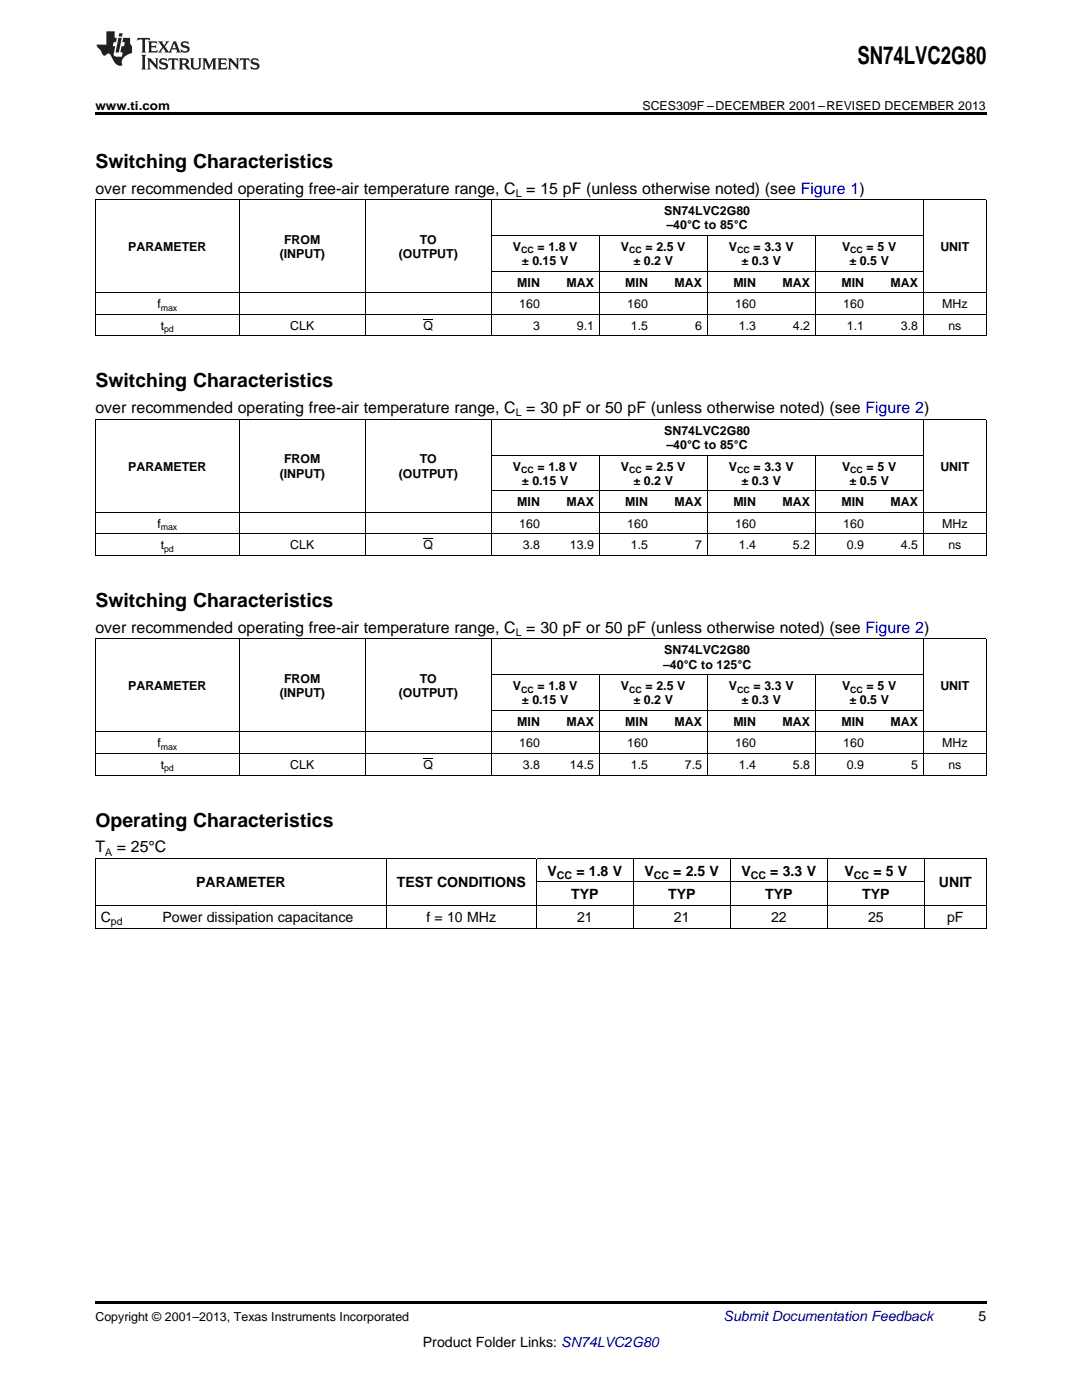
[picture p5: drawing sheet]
<svg xmlns="http://www.w3.org/2000/svg" width="216mm" height="279mm" viewBox="0 0 216 279" stroke-linecap="round" stroke-linejoin="round" font-family="sans-serif">
<defs><g id="words">
<text font-size="4.9" x="171.1" y="12.8">SN74LVC2G80</text>
<g font-size="3.9">
<text x="19" y="33.5">Switching Characteristics</text>
<text x="19" y="77.3">Switching Characteristics</text>
<text x="19" y="121.1">Switching Characteristics</text>
<text x="19" y="165">Operating Characteristics</text>
</g>
<g font-size="3.2">
<text x="19" y="38.7">over recommended operating free-air temperature range, C = 15 pF (unless otherwise noted) (see Figure 1)</text>
<text x="19" y="82.5">over recommended operating free-air temperature range, C = 30 pF or 50 pF (unless otherwise noted) (see Figure 2)</text>
<text x="19" y="126.3">over recommended operating free-air temperature range, C = 30 pF or 50 pF (unless otherwise noted) (see Figure 2)</text>
<text x="19" y="170.1">T</text>
<text x="23.3" y="170.1">= 25°C</text>
</g>
<g font-size="2.8">
<text x="39.2" y="177.1">PARAMETER</text>
<text x="79.2" y="177.1">TEST CONDITIONS</text>
<text x="109.3" y="174.8">V</text>
<text x="114" y="179.4">TYP</text>
<text x="115" y="174.8">= 1.8 V</text>
<text x="128.6" y="174.8">V</text>
<text x="133.3" y="179.4">TYP</text>
<text x="134.3" y="174.8">= 2.5 V</text>
<text x="148" y="174.8">V</text>
<text x="152.7" y="179.4">TYP</text>
<text x="153.7" y="174.8">= 3.3 V</text>
<text x="168.5" y="174.8">V</text>
<text x="172" y="179.4">TYP</text>
<text x="174.3" y="174.8">= 5 V</text>
<text x="187.4" y="177.1">UNIT</text>
<text x="20.1" y="184.1">C</text>
<text x="32.4" y="184.1">Power dissipation capacitance</text>
<text x="85.1" y="184.1">f = 10 MHz</text>
<text x="115.1" y="184.1">21</text>
<text x="134.5" y="184.1">21</text>
<text x="153.8" y="184.1">22</text>
<text x="173.2" y="184.1">25</text>
<text x="189" y="184.1">pF</text>
<text x="195.3" y="263.6">5</text>
<text x="84.4" y="268.9">Product Folder Links: SN74LVC2G80</text>
</g>
<text font-size="2.8" fill="#0000c8" x="144.4" y="263.6">Submit Documentation Feedback</text>
<g font-size="2.5">
<text x="19" y="21.9">www.ti.com</text>
<text x="128.2" y="21.9">SCES309F –DECEMBER 2001–REVISED DECEMBER 2013</text>
<text x="132.5" y="43">SN74LVC2G80</text>
<text x="133" y="45.8">–40°C to 85°C</text>
<text x="25.6" y="50.1">PARAMETER</text>
<text x="55.8" y="51.5">(INPUT)</text>
<text x="56.7" y="48.7">FROM</text>
<text x="79.6" y="51.5">(OUTPUT)</text>
<text x="83.7" y="48.7">TO</text>
<text x="102.3" y="50.1">V</text>
<text x="104.1" y="52.9">± 0.15 V</text>
<text x="107.2" y="50.1">= 1.8 V</text>
<text x="123.9" y="50.1">V</text>
<text x="126.4" y="52.9">± 0.2 V</text>
<text x="128.8" y="50.1">= 2.5 V</text>
<text x="145.5" y="50.1">V</text>
<text x="148" y="52.9">± 0.3 V</text>
<text x="150.4" y="50.1">= 3.3 V</text>
<text x="168" y="50.1">V</text>
<text x="169.5" y="52.9">± 0.5 V</text>
<text x="172.9" y="50.1">= 5 V</text>
<text x="187.6" y="50.1">UNIT</text>
<text x="103.2" y="57.2">MIN</text>
<text x="113" y="57.2">MAX</text>
<text x="124.8" y="57.2">MIN</text>
<text x="134.6" y="57.2">MAX</text>
<text x="146.3" y="57.2">MIN</text>
<text x="156.1" y="57.2">MAX</text>
<text x="167.9" y="57.2">MIN</text>
<text x="177.7" y="57.2">MAX</text>
<text x="31.4" y="61.5">f</text>
<text x="32.1" y="65.8">t</text>
<text x="57.9" y="65.8">CLK</text>
<text x="84.5" y="65.8">Q</text>
<text x="103.6" y="61.5">160</text>
<text x="106.4" y="65.8">3</text>
<text x="115.1" y="65.8">9.1</text>
<text x="125.2" y="61.5">160</text>
<text x="125.9" y="65.8">1.5</text>
<text x="138.7" y="65.8">6</text>
<text x="146.7" y="61.5">160</text>
<text x="147.4" y="65.8">1.3</text>
<text x="158.2" y="65.8">4.2</text>
<text x="168.3" y="61.5">160</text>
<text x="169" y="65.8">1.1</text>
<text x="179.8" y="65.8">3.8</text>
<text x="188" y="61.5">MHz</text>
<text x="189.2" y="65.8">ns</text>
<text x="132.5" y="86.8">SN74LVC2G80</text>
<text x="133" y="89.6">–40°C to 85°C</text>
<text x="25.6" y="93.9">PARAMETER</text>
<text x="55.8" y="95.3">(INPUT)</text>
<text x="56.7" y="92.5">FROM</text>
<text x="79.6" y="95.3">(OUTPUT)</text>
<text x="83.7" y="92.5">TO</text>
<text x="102.3" y="93.9">V</text>
<text x="107.2" y="93.9">= 1.8 V</text>
<text x="123.9" y="93.9">V</text>
<text x="128.8" y="93.9">= 2.5 V</text>
<text x="145.5" y="93.9">V</text>
<text x="150.4" y="93.9">= 3.3 V</text>
<text x="168" y="93.9">V</text>
<text x="172.9" y="93.9">= 5 V</text>
<text x="187.6" y="93.9">UNIT</text>
<text x="103.2" y="101">MIN</text>
<text x="104.1" y="96.7">± 0.15 V</text>
<text x="113" y="101">MAX</text>
<text x="124.8" y="101">MIN</text>
<text x="126.4" y="96.7">± 0.2 V</text>
<text x="134.6" y="101">MAX</text>
<text x="146.3" y="101">MIN</text>
<text x="148" y="96.7">± 0.3 V</text>
<text x="156.1" y="101">MAX</text>
<text x="167.9" y="101">MIN</text>
<text x="169.5" y="96.7">± 0.5 V</text>
<text x="177.7" y="101">MAX</text>
<text x="31.4" y="105.3">f</text>
<text x="103.6" y="105.3">160</text>
<text x="125.2" y="105.3">160</text>
<text x="146.7" y="105.3">160</text>
<text x="168.3" y="105.3">160</text>
<text x="188" y="105.3">MHz</text>
<text x="32.1" y="109.6">t</text>
<text x="57.9" y="109.6">CLK</text>
<text x="84.5" y="109.6">Q</text>
<text x="104.3" y="109.6">3.8</text>
<text x="113.7" y="109.6">13.9</text>
<text x="125.9" y="109.6">1.5</text>
<text x="138.7" y="109.6">7</text>
<text x="147.4" y="109.6">1.4</text>
<text x="158.2" y="109.6">5.2</text>
<text x="169" y="109.6">0.9</text>
<text x="179.8" y="109.6">4.5</text>
<text x="189.2" y="109.6">ns</text>
<text x="132.5" y="130.6">SN74LVC2G80</text>
<text x="25.6" y="137.7">PARAMETER</text>
<text x="56.7" y="136.3">FROM</text>
<text x="83.7" y="136.3">TO</text>
<text x="102.3" y="137.7">V</text>
<text x="107.2" y="137.7">= 1.8 V</text>
<text x="123.9" y="137.7">V</text>
<text x="128.8" y="137.7">= 2.5 V</text>
<text x="132.3" y="133.4">–40°C to 125°C</text>
<text x="145.5" y="137.7">V</text>
<text x="150.4" y="137.7">= 3.3 V</text>
<text x="168" y="137.7">V</text>
<text x="172.9" y="137.7">= 5 V</text>
<text x="187.6" y="137.7">UNIT</text>
<text x="55.8" y="139.1">(INPUT)</text>
<text x="79.6" y="139.1">(OUTPUT)</text>
<text x="104.1" y="140.5">± 0.15 V</text>
<text x="126.4" y="140.5">± 0.2 V</text>
<text x="148" y="140.5">± 0.3 V</text>
<text x="169.5" y="140.5">± 0.5 V</text>
<text x="31.4" y="149.2">f</text>
<text x="103.2" y="144.9">MIN</text>
<text x="103.6" y="149.2">160</text>
<text x="113" y="144.9">MAX</text>
<text x="124.8" y="144.9">MIN</text>
<text x="125.2" y="149.2">160</text>
<text x="134.6" y="144.9">MAX</text>
<text x="146.3" y="144.9">MIN</text>
<text x="146.7" y="149.2">160</text>
<text x="156.1" y="144.9">MAX</text>
<text x="167.9" y="144.9">MIN</text>
<text x="168.3" y="149.2">160</text>
<text x="177.7" y="144.9">MAX</text>
<text x="188" y="149.2">MHz</text>
<text x="32.1" y="153.5">t</text>
<text x="57.9" y="153.5">CLK</text>
<text x="84.5" y="153.5">Q</text>
<text x="104.3" y="153.5">3.8</text>
<text x="113.7" y="153.5">14.5</text>
<text x="125.9" y="153.5">1.5</text>
<text x="136.7" y="153.5">7.5</text>
<text x="147.4" y="153.5">1.4</text>
<text x="158.2" y="153.5">5.8</text>
<text x="169" y="153.5">0.9</text>
<text x="181.8" y="153.5">5</text>
<text x="189.2" y="153.5">ns</text>
<text x="19" y="263.6">Copyright © 2001–2013, Texas Instruments Incorporated</text>
</g>
<g font-size="2.1">
<text x="102.9" y="39.3">L</text>
<text x="102.9" y="83.1">L</text>
<text x="102.9" y="126.9">L</text>
<text x="21" y="170.7">A</text>
<text x="111.1" y="175.3">CC</text>
<text x="130.5" y="175.3">CC</text>
<text x="149.8" y="175.3">CC</text>
<text x="170.4" y="175.3">CC</text>
<text x="22.1" y="184.6">pd</text>
</g>
<g font-size="1.8">
<text x="104" y="50.6">CC</text>
<text x="125.5" y="50.6">CC</text>
<text x="147.1" y="50.6">CC</text>
<text x="169.7" y="50.6">CC</text>
<text x="32.1" y="62">max</text>
<text x="32.7" y="66.3">pd</text>
<text x="104" y="94.4">CC</text>
<text x="125.5" y="94.4">CC</text>
<text x="147.1" y="94.4">CC</text>
<text x="169.7" y="94.4">CC</text>
<text x="32.1" y="105.8">max</text>
<text x="32.7" y="110.1">pd</text>
<text x="104" y="138.2">CC</text>
<text x="125.5" y="138.2">CC</text>
<text x="147.1" y="138.2">CC</text>
<text x="169.7" y="138.2">CC</text>
<text x="32.1" y="149.6">max</text>
<text x="32.7" y="154">pd</text>
</g>
</g></defs>
<path d="M19 22.5h177.8v.5h-177.8zM19 259.7h177.8v.5h-177.8z" fill="#000"/>
<g fill="none" stroke="#000" stroke-width=".2">
<path d="M19 39.9h177.8M19.1 39.9v27.2M47.7 39.9v27.2M72.9 39.9v27.2M98 39.9v27.2M184.2 39.9v27.2M196.8 39.9v27.2M19 58.4h177.8M98 54.1h86.2M98 47h86.2M119.5 47.1v20M141.1 47.1v20"/>
<path d="M162.6 47.1v20M19 67h177.8M19 62.7h177.8M19 83.7h177.8M19.1 83.7v27.2M47.7 83.7v27.2M72.9 83.7v27.2M98 83.7v27.2M98 97.9h86.2M98 90.8h86.2M119.5 90.9v20M141.1 90.9v20"/>
<path d="M162.6 90.9v20M184.2 83.7v27.2M196.8 83.7v27.2M19 110.9h177.8M19 106.6h177.8M19 102.3h177.8M19 127.5h177.8M19.1 127.6v27.1M47.7 127.6v27.1M72.9 127.6v27.1M98 127.6v27.1M98 134.6h86.2"/>
<path d="M119.5 134.7v20M141.1 134.7v20M162.6 134.7v20M184.2 127.6v27.1M196.8 127.6v27.1M19 154.7h177.8M19 150.4h177.8M19 146.1h177.8M98 141.8h86.2M19 171.3h177.8M19.1 171.4v13.9M77.1 171.4v13.9"/>
<path d="M107 171.4v13.9M107.1 176h77.4M126.3 171.4v13.9M145.7 171.4v13.9M165.1 171.4v13.9M184.4 171.4v13.9M196.8 171.4v13.9M19 185.3h177.8M19 180.6h177.8"/>
</g>
<g fill="#231f20">
<path d="M27.5 7.6l-.1 .5 .4-.2h.6v.1v2.1l-.2 .4h1l-.3-.4v-2.1l.1-.1h.5l.5 .2-.2-.5zM29.5 8.3l.2 .3v1.5l-.2 .4h1.8l.2-.6a1.04 1.04 0 0 1-1.3 .2v-.7h.6l.3 .2v-.6l-.3 .2h-.6v-.6l.8-.1 .4 .3-.2-.5zM31.5 8.3l.9 1.1-.9 1.1h.8l-.2-.2 .5-.7 .4 .7-.2 .2h1.5l-.1-.2 .1-.4h.9l.1 .4-.2 .2h1l-.3-.3-.7-1.9h-.5l-.9 2-.8-1 .9-1h-.8l.1 .3-.3 .5-.4-.6 .2-.2zM34.7 8.6l.4 1h-.7zM36.3 8.4a.63 .63 0 0 0-.2 .7 .63 .63 0 0 0 .6 .4l.6 .2 .1 .2a.75 .75 0 0 1-.7 .4 .75 .75 0 0 1-.6-.5l.1 .7 .1-.1a1.11 1.11 0 0 0 1.5-.6 1.13 1.13 0 0 0-1.2-.8l-.1-.4a1.04 1.04 0 0 1 1.2 .2l-.2-.5-.1 .1-.5-.2zM28.2 10.9l.2 .4v2.2l-.2 .4h1l-.3-.4v-2.2l.3-.4zM29.3 11.6l.3 .4v1.5l-.3 .4h.8l-.2-.4v-1.3l1.5 1.7v-1.9l.2-.4h-.7l.2 .4v.9l-1.1-1.3zM32 11.8a.62 .62 0 0 0-.2 .7 .62 .62 0 0 0 .6 .4l.6 .1 .1 .3a.76 .76 0 0 1-.7 .3 .76 .76 0 0 1-.6-.4l.1 .7 .1-.1a1.11 1.11 0 0 0 1.5-.6 1.13 1.13 0 0 0-1.2-.8l-.1-.4a1.04 1.04 0 0 1 1.2 .2l-.2-.6-.1 .1-.5-.1zM33.7 11.6l-.2 .6a.61 .61 0 0 1 .8-.3v1.6l-.2 .4h.9l-.2-.4v-1.6a.63 .63 0 0 1 .8 .3l-.2-.6zM35.6 11.6l.3 .4v1.5l-.3 .4h1l-.2-.2v-.8l.5 .2a.76 .76 0 0 0 1.2 .7l-1-1a.58 .58 0 0 0 .6-.5 .58 .58 0 0 0-.5-.6zM36.4 11.9h.1a.45 .45 0 0 1 .5 .1 .45 .45 0 0 1 .1 .5l-.7 .2zM37.9 11.6l.2 .2a2.17 2.17 0 0 0 .3 1.9 .99 .99 0 0 0 1.6-.6v-1.1l.2-.4h-.7l.2 .2a1.92 1.92 0 0 1-.2 1.8 .6 .6 0 0 1-.9-.5v-1.1l.2-.4zM40.4 11.6l.2 .4v1.5l-.2 .4h.7l-.2-.4v-1.4l.8 1.8 .8-1.8v1.4l-.2 .4h.9l-.2-.4v-1.5l.2-.4h-.8l-.6 1.5-.6-1.5zM43.4 11.6l.2 .4v1.5l-.2 .4h1.8l.2-.6a1.04 1.04 0 0 1-1.3 .1v-.6h.5l.4 .2v-.6l-.4 .2h-.5v-.7h.8l.3 .3-.1-.6zM45.5 11.6l.2 .4v1.5l-.2 .4h.7l-.2-.4v-1.3l1.5 1.7v-1.9l.2-.4h-.7l.2 .4v.9l-1.1-1.3zM47.9 11.6l-.1 .6a.61 .61 0 0 1 .8-.3v1.6l-.3 .4h1l-.3-.4 .1-1.6a.63 .63 0 0 1 .7 .3l-.1-.6zM50.2 11.8a.62 .62 0 0 0-.2 .7 .62 .62 0 0 0 .6 .4l.6 .1 .2 .3a.76 .76 0 0 1-.8 .3 .76 .76 0 0 1-.6-.4l.1 .7 .2-.1a1.11 1.11 0 0 0 1.5-.6 1.13 1.13 0 0 0-1.3-.8l-.1-.4a1.04 1.04 0 0 1 1.2 .2l-.1-.6-.2 .1-.5-.1z"/>
<path d="M21.2 6.3v2.6h-1.9l.1 .4 .7 .9a.91 .91 0 0 0 1 .8 .56 .56 0 0 1 .5-.3 .56 .56 0 0 1 .5 .3l.4 .8a1.53 1.53 0 0 0 1.9 1.2 1.54 1.54 0 0 1 1-2.1l.9-.3v-1.4a1.52 1.52 0 0 1-.3-1.6h-1.4l-.2 .8h.5l-.2 .8h-.4l-.2 1v.2l.4 .1-.2 .8a1.93 1.93 0 0 1-1.6-.3l.3-1.8h-.5l.2-.8h.4l.2-.8h-.4v-1.3zM23.6 7.6l-.6 2.9h.7l.6-2.9zM23.8 6.6l-.1 .7h.6l.2-.7z"/>
</g>
<path d="M84.5 63.6h1.9v.1h-1.9zM84.5 107.4h1.9v.2h-1.9zM84.5 151.2h1.9v.2h-1.9z" fill="#000"/>
<use href="#words"/>
</svg>
